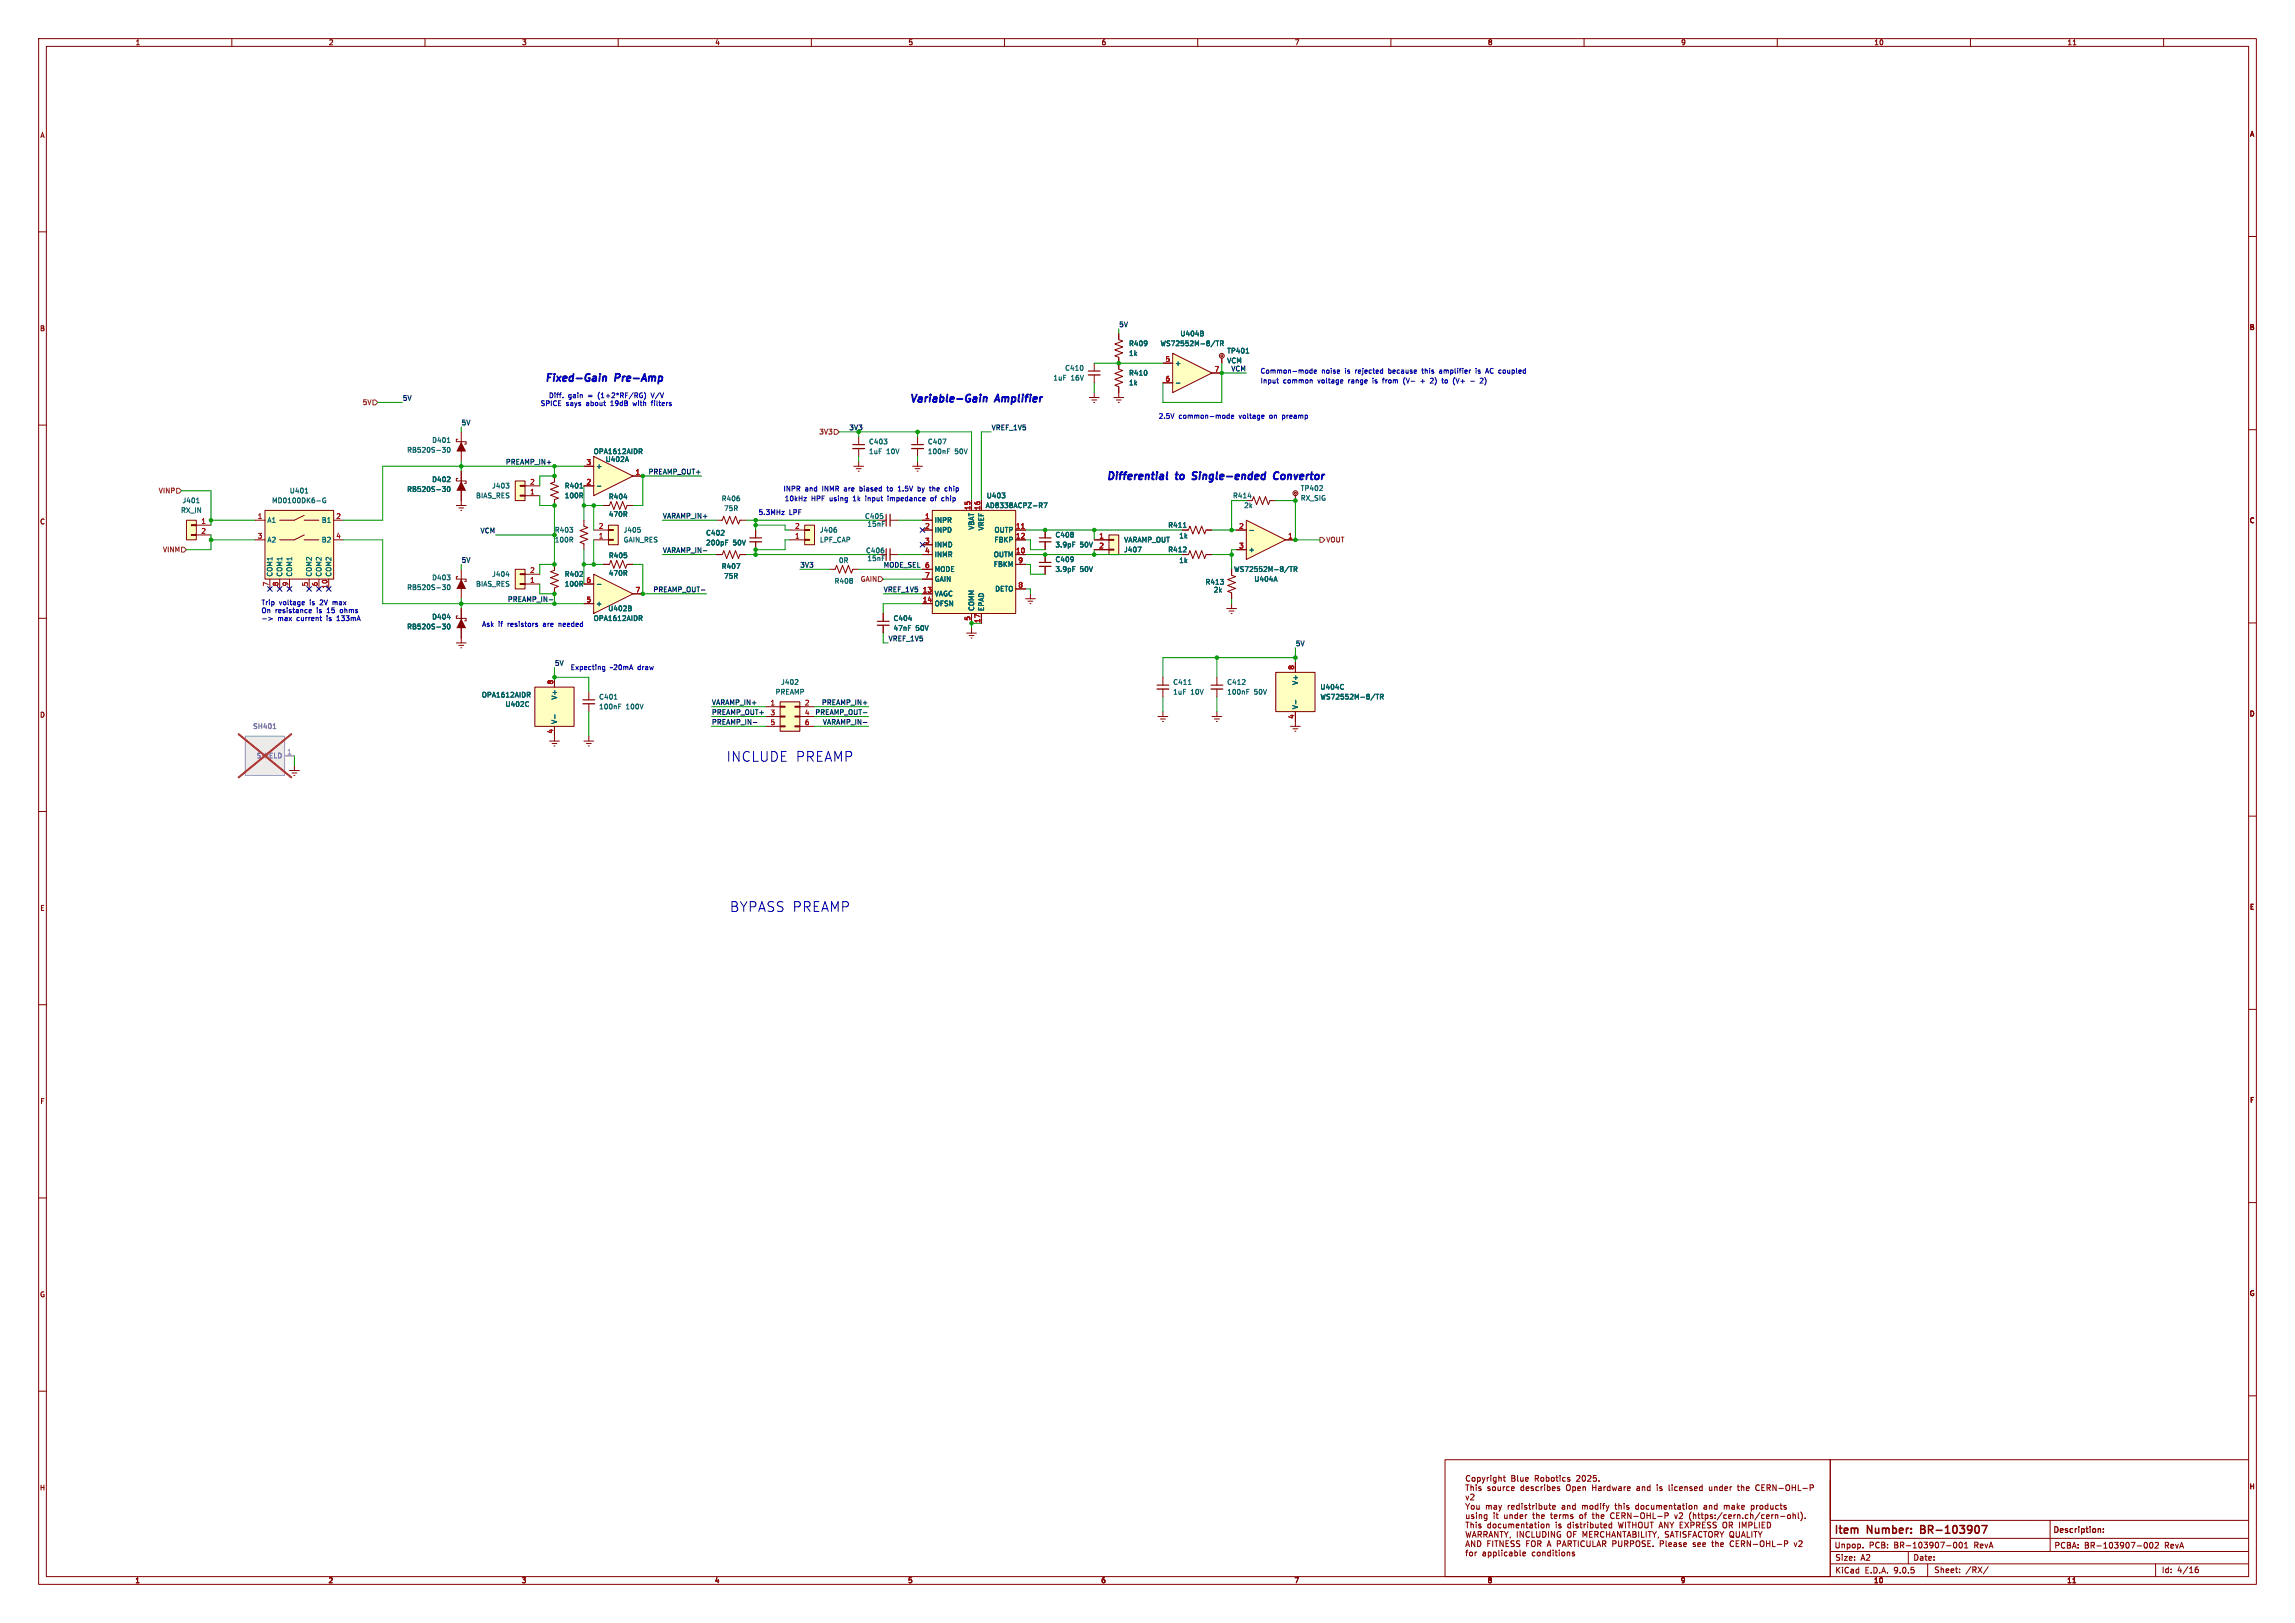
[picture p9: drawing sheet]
<svg xmlns="http://www.w3.org/2000/svg" width="594mm" height="420mm" viewBox="0 0 594 420" stroke-linecap="round" stroke-linejoin="round" font-family="sans-serif">
<defs><g id="words">
<g font-size="3.5" fill="#0000c2">
<text x="187.9" y="197.5">INCLUDE PREAMP</text>
<text x="188.7" y="236.4">BYPASS PREAMP</text>
</g>
<g font-size="2.8" fill="#840000">
<text x="474.6" y="397.5">Item</text>
<text x="483.4" y="397.5">Number:</text>
<text x="498" y="397.5">BR-103907</text>
</g>
<g font-size="2.7" fill="#0000c2">
<text x="140.7" y="99.5">Fixed-Gain</text>
<text x="159.3" y="99.5">Pre-Amp</text>
<text x="235.1" y="104.8">Variable-Gain</text>
<text x="257.7" y="104.8">Amplifier</text>
<text x="286.1" y="124.9">Differential</text>
<text x="304.4" y="124.9">to</text>
<text x="309.7" y="124.9">Single-ended</text>
<text x="331.8" y="124.9">Convertor</text>
</g>
<g font-size="2.1" fill="#840000">
<text x="379.1" y="393.3">Copyright</text>
<text x="391" y="393.3">Blue</text>
<text x="397.2" y="393.3">Robotics</text>
<text x="421.6" y="393.3">source</text>
<text x="430.3" y="393.3">describes</text>
<text x="442.3" y="393.3">Open</text>
<text x="449.1" y="393.3">Hardware</text>
<text x="460.8" y="393.3">and</text>
<text x="466.2" y="393.3">is</text>
<text x="474.7" y="400.9">Unpop.</text>
<text x="483.7" y="400.9">PCB:</text>
<text x="490.3" y="400.9">BR-103907-001</text>
<text x="511.1" y="400.9">RevA</text>
<text x="531.3" y="397.1">Description:</text>
<text x="531.6" y="400.9">PCBA:</text>
<text x="539.4" y="400.9">BR-103907-002</text>
<text x="560.3" y="400.9">RevA</text>
<text x="474.9" y="404.1">Size:</text>
<text x="474.9" y="407.4">KiCad</text>
<text x="481.6" y="404.1">A2</text>
<text x="482.6" y="407.4">E.D.A.</text>
<text x="490.2" y="407.4">9.0.5</text>
<text x="495.1" y="404.1">Date:</text>
<text x="500.5" y="407.3">Sheet:</text>
<text x="508.7" y="407.3">/RX/</text>
<text x="559.4" y="407.3">Id:</text>
<text x="563.5" y="407.3">4/16</text>
</g>
<g font-size="1.8" fill="#840000">
<text x="35" y="11.9">1</text>
<text x="85" y="11.9">2</text>
<text x="135" y="11.9">3</text>
<text x="185" y="11.9">4</text>
<text x="235" y="11.9">5</text>
<text x="285" y="11.9">6</text>
<text x="335" y="11.9">7</text>
<text x="385" y="11.9">8</text>
<text x="435" y="11.9">9</text>
<text x="485" y="11.9">10</text>
<text x="535" y="11.9">11</text>
<text x="10.3" y="35.9">A</text>
<text x="582.3" y="35.6">A</text>
<text x="10.3" y="85.9">B</text>
<text x="582.2" y="85.6">B</text>
<text x="10.3" y="135.9">C</text>
<text x="582.2" y="135.6">C</text>
<text x="10.3" y="185.9">D</text>
<text x="582.2" y="185.6">D</text>
<text x="10.3" y="235.9">E</text>
<text x="582.2" y="235.6">E</text>
<text x="10.3" y="285.9">F</text>
<text x="582.3" y="285.6">F</text>
<text x="10.3" y="335.9">G</text>
<text x="582.2" y="335.6">G</text>
<text x="10.2" y="385.9">H</text>
<text x="582.1" y="385.6">H</text>
<text x="34.9" y="409.9">1</text>
<text x="84.9" y="409.9">2</text>
<text x="134.9" y="409.9">3</text>
<text x="184.9" y="409.9">4</text>
<text x="234.9" y="409.9">5</text>
<text x="284.9" y="409.9">6</text>
<text x="334.9" y="409.9">7</text>
<text x="384.9" y="409.9">8</text>
<text x="434.9" y="409.9">9</text>
<text x="484.9" y="409.9">10</text>
<text x="534.9" y="409.9">11</text>
</g>
<g font-size="1.8" fill="#0f0f0f">
<text x="289.6" y="84.7">5V</text>
<text x="318.6" y="96.2">VCM</text>
<text x="104.1" y="103.8">5V</text>
<text x="119.4" y="110.1">5V</text>
<text x="219.7" y="111.4">3V3</text>
<text x="256.5" y="111.4">VREF_1V5</text>
<text x="130.8" y="120.3">PREAMP_IN+</text>
<text x="167.7" y="122.8">PREAMP_OUT+</text>
<text x="171.4" y="134.3">VARAMP_IN+</text>
<text x="124.3" y="138.1">VCM</text>
<text x="171.4" y="143.2">VARAMP_IN-</text>
<text x="119.4" y="145.7">5V</text>
<text x="207" y="147">3V3</text>
<text x="228.6" y="147">MODE_SEL 6</text>
<text x="131.3" y="155.9">PREAMP_IN-</text>
<text x="169" y="153.3">PREAMP_OUT-</text>
<text x="228.6" y="153.3">VREF_1V5</text>
<text x="229.9" y="166">VREF_1V5</text>
<text x="335.3" y="167.3">5V</text>
<text x="143.5" y="172.4">5V</text>
<text x="184.1" y="185.1">PREAMP_OUT+</text>
<text x="184.1" y="182.5">VARAMP_IN+</text>
<text x="210.9" y="185.1">PREAMP_OUT-</text>
<text x="212.6" y="182.5">PREAMP_IN+</text>
<text x="184.1" y="187.6">PREAMP_IN-</text>
<text x="212.9" y="187.6">VARAMP_IN-</text>
</g>
<g font-size="1.8" fill="#006464">
<text x="292.1" y="89.8">R409</text>
<text x="300.3" y="89.8">WS72552M-8/TR</text>
<text x="305.4" y="87.2">U404B</text>
<text x="292.1" y="92.3">1k</text>
<text x="304" y="94.8">+</text>
<text x="317.5" y="91.7">TP401</text>
<text x="317.5" y="94.2">VCM</text>
<text x="272.5" y="98.7">1uF</text>
<text x="275.6" y="96.1">C410</text>
<text x="277.2" y="98.7">16V</text>
<text x="292.1" y="97.4">R410</text>
<text x="292.1" y="99.9">1k</text>
<text x="105.3" y="117.3">RB520S-30</text>
<text x="111.7" y="114.8">D401</text>
<text x="153.5" y="117.7">OPA1612AIDR</text>
<text x="156.6" y="119.7">U402A</text>
<text x="224.8" y="115.2">C403</text>
<text x="224.8" y="117.7">1uF</text>
<text x="229.4" y="117.7">10V</text>
<text x="240" y="115.2">C407</text>
<text x="240" y="117.7">100nF</text>
<text x="247.1" y="117.7">50V</text>
<text x="111.7" y="124.9">D402</text>
<text x="154.2" y="121.5">+</text>
<text x="47.1" y="130.4">J401</text>
<text x="70.3" y="130.4">MD0100DK6-G</text>
<text x="74.9" y="127.9">U401</text>
<text x="105.3" y="127.5">RB520S-30</text>
<text x="123.1" y="129.1">BIAS_RES</text>
<text x="127.3" y="126.6">J403</text>
<text x="146.1" y="126.6">R401</text>
<text x="146.1" y="129.1">100R</text>
<text x="157.5" y="129.4">R404</text>
<text x="186.7" y="129.9">R406</text>
<text x="255" y="131.7">AD8338ACPZ-R7</text>
<text x="255.3" y="129.1">U403</text>
<text x="319" y="129.1">R414</text>
<text x="321.9" y="131.7">2k</text>
<text x="336.6" y="127.2">TP402</text>
<text x="336.6" y="129.8">RX_SIG</text>
<text x="46.7" y="132.9">RX_IN</text>
<text x="69.1" y="135.5">A1</text>
<text x="83.2" y="135.5">B1</text>
<text x="157.5" y="134">470R</text>
<text x="187.3" y="132.4">75R</text>
<text x="223.8" y="134.5">C405</text>
<text x="224.4" y="136.5">15nF</text>
<text x="241.8" y="135.5">INPR</text>
<text x="252.3" y="137.2" transform="rotate(-90 252.3 137.2)">VBAT</text>
<text x="254.9" y="137.4" transform="rotate(-90 254.9 137.4)">VREF</text>
<text x="302.2" y="136.8">R411</text>
<text x="69.1" y="140.6">A2</text>
<text x="83.2" y="140.6">B2</text>
<text x="143.5" y="138">R403</text>
<text x="143.5" y="140.6">100R</text>
<text x="161.3" y="138">J405</text>
<text x="161.3" y="140.6">GAIN_RES</text>
<text x="182.6" y="138.8">C402</text>
<text x="182.6" y="141.3">200pF</text>
<text x="189.7" y="141.3">50V</text>
<text x="212.1" y="138">J406</text>
<text x="212.1" y="140.6">LPF_CAP</text>
<text x="224" y="143.4">C406</text>
<text x="241.8" y="138">INPD</text>
<text x="241.8" y="141.8">INMD</text>
<text x="257.3" y="138">OUTP</text>
<text x="257.3" y="140.6">FBKP</text>
<text x="273.1" y="139.3">C408</text>
<text x="273.1" y="141.8">3.9pF</text>
<text x="279.5" y="141.8">50V</text>
<text x="290.8" y="143.1">J407</text>
<text x="290.8" y="140.6">VARAMP_OUT</text>
<text x="302.2" y="143.1">R412</text>
<text x="305.1" y="139.5">1k</text>
<text x="323.1" y="143.1">+</text>
<text x="70.7" y="149.4" transform="rotate(-90 70.7 149.4)">COM1</text>
<text x="73.3" y="149.4" transform="rotate(-90 73.3 149.4)">COM1</text>
<text x="75.8" y="149.4" transform="rotate(-90 75.8 149.4)">COM1</text>
<text x="80.9" y="149.4" transform="rotate(-90 80.9 149.4)">COM2</text>
<text x="83.4" y="149.4" transform="rotate(-90 83.4 149.4)">COM2</text>
<text x="86" y="149.4" transform="rotate(-90 86 149.4)">COM2</text>
<text x="127.3" y="149.5">J404</text>
<text x="146.1" y="149.5">R402</text>
<text x="157.5" y="144.6">R405</text>
<text x="157.5" y="149.2">470R</text>
<text x="186.7" y="147.4">R407</text>
<text x="187.3" y="150">75R</text>
<text x="217" y="145.9">0R</text>
<text x="224.4" y="145.4">15nF</text>
<text x="241.8" y="144.4">INMR</text>
<text x="241.8" y="148.2">MODE</text>
<text x="257.1" y="144.4">OUTM</text>
<text x="257.1" y="146.9">FBKM</text>
<text x="273.1" y="145.6">C409</text>
<text x="273.1" y="148.2">3.9pF</text>
<text x="279.5" y="148.2">50V</text>
<text x="305.1" y="145.9">1k</text>
<text x="319.3" y="148.2">WS72552M-8/TR</text>
<text x="105.3" y="152.9">RB520S-30</text>
<text x="111.7" y="150.3">D403</text>
<text x="123.1" y="152">BIAS_RES</text>
<text x="146.1" y="152">100R</text>
<text x="215.9" y="151.2">R408</text>
<text x="241.8" y="150.7">GAIN</text>
<text x="241.8" y="154.5">VAGC</text>
<text x="257.5" y="153.3">DETO</text>
<text x="311.9" y="151.5">R413</text>
<text x="314" y="153.5">2k</text>
<text x="324.5" y="150.7">U404A</text>
<text x="111.7" y="160.5">D404</text>
<text x="153.5" y="160.9">OPA1612AIDR</text>
<text x="154.2" y="157.1">+</text>
<text x="157.3" y="158.3">U402B</text>
<text x="231.1" y="160.9">C404</text>
<text x="241.8" y="157.1">OFSN</text>
<text x="252.3" y="158.2" transform="rotate(-90 252.3 158.2)">COMM</text>
<text x="254.9" y="158.2" transform="rotate(-90 254.9 158.2)">EPAD</text>
<text x="105.3" y="163">RB520S-30</text>
<text x="231.1" y="163.4">47nF</text>
<text x="237" y="163.4">50V</text>
<text x="200.6" y="179.9">PREAMP</text>
<text x="202.1" y="177.4">J402</text>
<text x="303.5" y="177.4">C411</text>
<text x="303.5" y="179.9">1uF</text>
<text x="308.2" y="179.9">10V</text>
<text x="317.5" y="177.4">C412</text>
<text x="317.5" y="179.9">100nF</text>
<text x="324.5" y="179.9">50V</text>
<text x="336.1" y="177.4" transform="rotate(-90 336.1 177.4)">V+</text>
<text x="341.6" y="178.7">U404C</text>
<text x="124.6" y="180.7">OPA1612AIDR</text>
<text x="130.7" y="183.1">U402C</text>
<text x="144.4" y="181.2" transform="rotate(-90 144.4 181.2)">V+</text>
<text x="154.9" y="181.2">C401</text>
<text x="154.9" y="183.7">100nF</text>
<text x="162" y="183.7">100V</text>
<text x="336.1" y="183.6" transform="rotate(-90 336.1 183.6)">V-</text>
<text x="341.6" y="181.2">WS72552M-8/TR</text>
<text x="144.4" y="187.5" transform="rotate(-90 144.4 187.5)">V-</text>
</g>
<g font-size="1.8" fill="#a90000">
<text x="301.6" y="93.7">5</text>
<text x="301.6" y="98.8">6</text>
<text x="314.3" y="96.3">7</text>
<text x="137.1" y="125.5">2</text>
<text x="151.7" y="120.4">3</text>
<text x="151.7" y="125.5">2</text>
<text x="164.4" y="122.9">1</text>
<text x="137.1" y="128">1</text>
<text x="52" y="135.6">1</text>
<text x="66.6" y="134.4">1</text>
<text x="86.9" y="134.4">2</text>
<text x="154.9" y="136.9">2</text>
<text x="205.7" y="136.9">2</text>
<text x="239.3" y="134.4">1</text>
<text x="239.3" y="136.9">2</text>
<text x="251.2" y="132.1" transform="rotate(-90 251.2 132.1)">15</text>
<text x="253.7" y="132.1" transform="rotate(-90 253.7 132.1)">16</text>
<text x="262.8" y="136.9">11</text>
<text x="320.6" y="136.9">2</text>
<text x="52" y="138.2">2</text>
<text x="66.6" y="139.4">3</text>
<text x="86.9" y="139.4">4</text>
<text x="154.9" y="139.4">1</text>
<text x="205.7" y="139.4">1</text>
<text x="239.3" y="140.7">3</text>
<text x="239.3" y="143.3">4</text>
<text x="262.8" y="139.4">12</text>
<text x="262.8" y="143.3">10</text>
<text x="284.4" y="139.4">1</text>
<text x="284.4" y="142">2</text>
<text x="320.6" y="142">3</text>
<text x="333.3" y="139.4">1</text>
<text x="137.1" y="148.3">2</text>
<text x="239.3" y="149.6">7</text>
<text x="239.3" y="147.1">6</text>
<text x="263.5" y="145.8">9</text>
<text x="69.6" y="151.8" transform="rotate(-90 69.6 151.8)">7</text>
<text x="72.1" y="151.8" transform="rotate(-90 72.1 151.8)">8</text>
<text x="74.7" y="151.8" transform="rotate(-90 74.7 151.8)">9</text>
<text x="79.8" y="151.8" transform="rotate(-90 79.8 151.8)">5</text>
<text x="82.3" y="151.8" transform="rotate(-90 82.3 151.8)">6</text>
<text x="84.8" y="152.4" transform="rotate(-90 84.8 152.4)">10</text>
<text x="137.1" y="150.9">1</text>
<text x="151.7" y="156">5</text>
<text x="151.7" y="150.9">6</text>
<text x="164.4" y="153.4">7</text>
<text x="238.7" y="153.4">13</text>
<text x="238.7" y="156">14</text>
<text x="263.5" y="152.1">8</text>
<text x="251.2" y="160.7" transform="rotate(-90 251.2 160.7)">5</text>
<text x="253.7" y="161.3" transform="rotate(-90 253.7 161.3)">17</text>
<text x="335" y="173.4" transform="rotate(-90 335 173.4)">8</text>
<text x="143.3" y="177.2" transform="rotate(-90 143.3 177.2)">8</text>
<text x="199.3" y="182.6">1</text>
<text x="199.3" y="185.2">3</text>
<text x="208.2" y="182.6">2</text>
<text x="208.2" y="185.2">4</text>
<text x="143.3" y="189.9" transform="rotate(-90 143.3 189.9)">4</text>
<text x="199.3" y="187.7">5</text>
<text x="208.2" y="187.7">6</text>
<text x="335" y="186.1" transform="rotate(-90 335 186.1)">4</text>
</g>
<g font-size="1.8" fill="#0000c2">
<text x="326.1" y="96.9">Common-mode</text>
<text x="326.2" y="99.4">Input</text>
<text x="332.1" y="99.4">common</text>
<text x="341.2" y="99.4">voltage</text>
<text x="342.1" y="96.9">noise</text>
<text x="348.3" y="96.9">is</text>
<text x="349.3" y="99.4">range</text>
<text x="351.1" y="96.9">rejected</text>
<text x="355.8" y="99.4">is</text>
<text x="358.6" y="99.4">from</text>
<text x="359.8" y="96.9">because</text>
<text x="364.1" y="99.4">(V-</text>
<text x="368.8" y="96.9">this</text>
<text x="368.8" y="99.4">+</text>
<text x="371.5" y="99.4">2)</text>
<text x="373.4" y="96.9">amplifier</text>
<text x="374.7" y="99.4">to</text>
<text x="377.8" y="99.4">(V+</text>
<text x="383.1" y="96.9">is</text>
<text x="385.9" y="96.9">AC coupled</text>
<text x="139.8" y="105.3">SPICE</text>
<text x="142" y="103.2">Diff.</text>
<text x="146.5" y="105.3">says</text>
<text x="147.1" y="103.2">gain</text>
<text x="151.8" y="105.3">about</text>
<text x="152.3" y="103.2">=</text>
<text x="155" y="103.2">(1+2*RF/RG)</text>
<text x="158.3" y="105.3">19dB</text>
<text x="164.3" y="105.3">with</text>
<text x="169.1" y="103.2">V/V</text>
<text x="169.3" y="105.3">filters</text>
<text x="299.8" y="108.6">2.5V</text>
<text x="305.1" y="108.6">common-mode</text>
<text x="320.8" y="108.6">voltage</text>
<text x="328.9" y="108.6">on</text>
<text x="332.4" y="108.6">preamp</text>
<text x="202.7" y="127.4">INPR</text>
<text x="203" y="129.9">10kHz</text>
<text x="208.3" y="127.4">and</text>
<text x="210" y="129.9">HPF</text>
<text x="212.9" y="127.4">INMR</text>
<text x="214.8" y="129.9">using</text>
<text x="218.8" y="127.4">are</text>
<text x="221.1" y="129.9">1k</text>
<text x="223" y="127.4">biased</text>
<text x="224.5" y="129.9">input</text>
<text x="230.3" y="127.4">to</text>
<text x="230.4" y="129.9">impedance</text>
<text x="233.4" y="127.4">1.5V</text>
<text x="238.6" y="127.4">by</text>
<text x="241.8" y="129.9">of</text>
<text x="241.9" y="127.4">the</text>
<text x="244.8" y="129.9">chip</text>
<text x="246.1" y="127.4">chip</text>
<text x="196.2" y="133.5">5.3MHz</text>
<text x="204.2" y="133.5">LPF</text>
<text x="67.6" y="156.8">Trip</text>
<text x="67.6" y="158.9">On</text>
<text x="71.2" y="158.9">resistance</text>
<text x="71.9" y="160.9">max</text>
<text x="72.2" y="156.8">voltage</text>
<text x="76.9" y="160.9">current</text>
<text x="80.3" y="156.8">is</text>
<text x="82.1" y="158.9">is</text>
<text x="83.1" y="156.8">2V</text>
<text x="84.9" y="160.9">is</text>
<text x="84.9" y="158.9">15</text>
<text x="86.6" y="156.8">max</text>
<text x="87.7" y="160.9">133mA</text>
<text x="88.5" y="158.9">ohms</text>
<text x="124.7" y="162.4">Ask</text>
<text x="129" y="162.4">if</text>
<text x="131.5" y="162.4">resistors</text>
<text x="140.9" y="162.4">are</text>
<text x="145.1" y="162.4">needed</text>
<text x="147.6" y="173.6">Expecting</text>
<text x="157.9" y="173.6">~20mA</text>
<text x="165.2" y="173.6">draw</text>
</g>
<g font-size="1.8" fill="#725600">
<text x="93.5" y="105.2">5V</text>
<text x="211.7" y="112.8">3V3</text>
<text x="40.7" y="128">VINP</text>
<text x="41.8" y="143.3">VINM</text>
<text x="343.1" y="140.7">VOUT</text>
<text x="222.6" y="150.7">GAIN</text>
</g>
<g font-size="1.8" fill="#939391">
<text x="65.4" y="188.8">SH401</text>
<text x="66.4" y="196.4">SHIELD</text>
</g>
<text font-size="1.8" fill="#a5a4a2" x="74.2" y="195.3">1</text>
</g></defs>
<g fill="none" stroke="#840000" stroke-width=".26">
<path d="M10 10h574v400h-574zM12 12h570v396h-570zM60 10v2M110 10v2M160 10v2M210 10v2M260 10v2M310 10v2M360 10v2M410 10v2M460 10v2M510 10v2"/>
<path d="M536.6 11.6h.7M560 10v2M10 60h2M581.9 61.2h2M10 110h2M222.2 113v2.1M222.2 116.1v2M581.9 111.2h2M10 160h2M581.9 161.2h2M10 210h2M581.9 211.2h2"/>
<path d="M10 260h2M581.9 261.2h2M10 310h2M581.9 311.2h2M10 360h2M374 377.7h99.7v30.3h-99.7zM473.7 377.7h108.2M473.7 377.7v30.3M581.9 361.2h2M379.4 384.2h.8M379.4 389.1l.5 .7M379.4 387.1l.4 1 .3-1"/>
<path d="M379.4 396.3l.4 1.5 .3-1.1 .3 1.1 .3-1.5M379.5 399.8h.7M379.8 384.2v1.5M379.8 393.9v1.5M379.9 389.8v.8M380.4 389.1l-.5 .7M380.4 382a.67 .67 0 0 0-.9 .6 .67 .67 0 0 0 .9 .6M380.6 386.8l.6-.2 .3 .5-.9 1h.9M380.7 384.2v1.5M380.7 393.9v1.5M380.7 384.9l.6-.1 .1 .9M380.9 389.7l.2-.1 .4 .1-.1 .8-.5-.1z"/>
<path d="M380.9 394.4l-.2 .1M381.1 397.8l.5-1.5 .5 1.5M381.1 382.4l.4-.1 .3 .3v.4l-.3 .3-.5-.3zM381.1 394.4l.3 .2v.8M381.2 397.4h.7M381.7 398.7v1.5l-.8-1.5v1.5M382.1 384.2v.2M382.1 384.7v1M382.1 394.4v1M382.2 389.6l.1 .9 .6-.1M382.4 382.4l.5-.1 .2 .3-.1 .6h-.6M382.4 382.3v1.5"/>
<path d="M382.4 398.7a.76 .76 0 0 1 .9 .8 .76 .76 0 0 1-.9 .7zM382.6 397.1l.7-.1 .1-.6-.8-.1v1.5M382.9 389.6v1M382.9 397.1l.5 .7M382.9 394.4l-.2 .2 .1 .2 .5 .2 .1 .2-.3 .2-.4-.1M383.1 394.4l.2 .1M383.3 384.8l-.4-.1-.2 .2 .1 .3 .5 .1v.4h-.6M383.6 382.3l.4 1M384 383.3l-.4 .5M384.1 397.1l.7-.1 .1-.6-.8-.1v1.5M384.4 382.3l-.4 1M384.4 397.1l.5 .7"/>
<path d="M384.7 389.7l.4-.1 .3 .2M384.7 389.6v1M384.9 382.3v1M385.1 399.4h.5M385.4 382.3l-.5 .3M385.4 389.8l.2-.2h.3l.1 1M385.4 389.8v.8M385.4 397.8l.5-1.5 .5 1.5M385.4 394.4l-.3 .3v.4l.3 .3 .4-.1M385.5 397.4h.7M385.6 384.8l-.3-.1-.2 .2v.3l.5 .1v.4h-.5M385.6 394.4l.2 .1"/>
<path d="M385.8 398.7h-.7v1.5M385.8 393.9v1.5M385.9 381.8v.2M385.9 382.3v1M386.4 398.7v1.5M386.4 384.9l.2-.2 .4 .2-.1 .8-.5-.1zM386.7 389.6h.6l.1 1M386.7 394.4l-.3 .3v.4l.3 .3 .5-.3v-.4l-.3-.3M386.9 398.7h.8M387.2 382.4l-.4-.1-.3 .3 .1 .6h.6M387.2 382.3v1.2l-.3 .3-.3-.1M387.3 398.7v1.5"/>
<path d="M387.4 389.9l-.8 .3 .3 .4 .5-.1M387.7 396.3v1.5l-.8-1.5v1.5M387.7 384.7l.1 1 .6-.1M387.9 389.6l.4 1M387.9 382.5l.6-.1 .1 .9M387.9 381.8v1.5M388.1 394.4l-.3 .3v.4l.3 .3 .4-.1M388.2 396.3h.9M388.3 390.6l-.4 .5M388.4 394.4l.1 .1M388.4 384.7v1M388.6 389.6l-.3 1"/>
<path d="M388.6 396.3v1.5M389.1 382.3h.5M389.1 384.7v1M389.1 398.7v1.5l-.9-1.5v1.5M389.1 394.4l.1 .9 .6-.1M389.3 381.8v1.3l.3 .2M389.4 396.3l.5 .8M389.4 392l.1 .9 .6-.1M389.5 384.7l-.4 .3M389.8 394.4v1M389.8 399.4h.5M389.9 397.1v.7"/>
<path d="M390.1 392v1M390.4 389.6v1M390.4 396.3l-.5 .8M390.5 394.5l.4-.1 .2 .2M390.5 394.4v1M390.5 398.7h-.7v1.5h.7M390.6 384.8l-.4-.1-.3 .3 .2 .7h.5M390.8 389.6l-.4 .2M390.9 397.7l-.1 .3M391.1 394.6l.3-.2 .3 .1 .1 .9M391.1 394.6v.8M391.2 385.2l.7-.1v-.3l-.5-.1-.2 .2 .1 .8h.6"/>
<path d="M391.2 390.1l.7-.2v-.3h-.5l-.2 .2 .1 .7h.6M391.3 381.8h.5l.3 .3-.3 .4 .3 .2v.3l-.2 .3h-.6zM391.3 382.5h.5M391.9 398.8l-.8 .1v.4l.7 .3 .1 .3-.3 .3-.5-.1M392.4 394.9l.7-.2v-.2l-.5-.1-.2 .2 .1 .7h.6M392.7 396.3v1.5M392.8 381.8v1.3l.2 .2M393.2 389.6h-.4l-.3 .2 .1 .7h.6M393.2 389.1v1.5M393.4 398.8l-.8 .1v.4l.6 .3 .2 .3-.3 .3-.6-.1M393.6 382.3v.9h.6M393.8 394.5h.6v.9"/>
<path d="M393.8 394.4v1M393.9 389.1v.1M393.9 389.6v1M394.2 382.3v1M394.3 396.3v1.5l-.9-1.5v1.5M394.4 384.8l-.5-.1-.3 .3 .2 .7h.6M394.4 384.2v1.5M394.9 382.8l.7-.1-.1-.3-.4-.1-.2 .2v.7h.6M394.9 394.4h.6M395 385.2l.7-.1-.1-.3-.4-.1-.2 .2 .1 .8h.5M395.1 393.9v1.3l.4 .2M395.1 389.6h-.3l-.2 .2v.2l.5 .1v.4h-.5"/>
<path d="M395.1 399.4h.5M395.6 389.6h.6M395.9 389.1v1.2l.3 .3M395.9 396.4a.67 .67 0 0 0-1 .7 .67 .67 0 0 0 1 .6M395.9 398.7h-.8v1.5M396 394.5h.6v.9M396.4 398.9l.3-.2a.5 .5 0 0 1 .7 .5v.5a.5 .5 0 0 1-.5 .5 .5 .5 0 0 1-.5-.5zM396.5 396.3v1.5h.7M396.6 392h.6M396.6 394.7l-.7 .3 .2 .4 .5-.1M396.7 389.6v1M396.9 384.8l-.4-.1-.2 .2 .1 .3 .5 .1v.4h-.6"/>
<path d="M397.1 394.4h.6M397.1 389.6l-.4 .2M397.4 393.9v1.3l.3 .2M397.4 382.6l.7-.1v-.5l-.7-.2v1.5M397.6 389.1v.1M397.6 389.6v1M397.7 382.6l.5 .7M397.7 396.3v1.2l.3 .3 .6-.3v-1.2M398 399.5l.7-.1 .1-.5-.8-.2v1.5M398.1 394h.1M398.2 393.9v.1M398.2 394.4v1"/>
<path d="M398.2 384.8l-.4-.1-.3 .3 .1 .7h.6M398.3 394h-.1M398.4 389.6h.4l.3 .2-.2 .7h-.5M398.4 389.1v1.5M398.4 399.5l.5 .7M398.9 384.7v1M398.9 394.5l.2-.1 .5 .1-.1 .8-.6-.1zM398.9 382.4l.4-.1 .3 .3v.4l-.3 .3-.5-.3zM399.3 384.7l-.4 .3M399.3 396.3a.76 .76 0 0 1 .9 .8 .76 .76 0 0 1-.9 .7zM399.7 389.6l.1 .9 .6-.1M399.8 384.2v.2"/>
<path d="M399.8 384.7v1M400.2 382.4l.4-.1 .3 .3-.1 .6h-.6M400.2 381.8v1.5M400.3 394.5h.6v.9M400.3 394.4v1M400.4 389.6v1M400.5 384.8l.4-.1 .3 .3-.1 .7h-.6M400.5 384.2v1.5M400.6 399.8h.7M400.8 396.3v1.5M400.9 389.6h.5M401.1 389.1v1.2l.3 .3"/>
<path d="M401.6 382.4l.4-.1 .3 .3v.4l-.3 .3-.5-.3zM401.8 385.2l.7-.1-.1-.3-.4-.1-.2 .2 .1 .8h.5M401.9 390.1l.7-.2-.1-.3h-.4l-.2 .2v.7h.6M402.4 396.3v1.5l-.9-1.5v1.5M402.7 382.3h.6M402.7 394h.1M402.8 393.9v.1M402.8 394.4v1M402.9 394h-.1M402.9 381.8v1.3l.4 .2M403.1 399.5l.7-.1 .1-.5-.8-.2v1.5M403.6 384.8l-.3-.1-.2 .2v.3l.5 .1v.4h-.5"/>
<path d="M403.8 381.8v.2M403.8 382.3v1M403.9 396.4a.68 .68 0 0 0-.9 .7 .68 .68 0 0 0 .9 .6v-.5h-.3M404 394.5l-.4-.1-.2 .2 .1 .2 .5 .2v.3h-.6M404.4 389.6h.5l.1 1M404.5 399.8h.7M405 389.9l-.7 .3 .2 .4 .5-.1M405.1 382.4l-.4-.1-.3 .3 .2 .6h.5M405.6 384.3l.2-.1a.5 .5 0 0 1 .6 .5v.5a.5 .5 0 0 1-.5 .5 .5 .5 0 0 1-.5-.5zM405.7 389.7l.6-.1 .1 1M405.7 389.6v1M405.7 396.5l.3-.2a.5 .5 0 0 1 .6 .5v.5a.5 .5 0 0 1-.5 .5 .5 .5 0 0 1-.5-.5z"/>
<path d="M405.9 399.5l.7-.1v-.5l-.7-.2v1.5M406.2 399.5l.5 .7M406.3 382.4l-.4-.1-.2 .2 .1 .2 .5 .2v.3h-.6M406.5 393.9v1.5M406.5 394.5l-.4-.1-.3 .3 .1 .6h.6M407.1 392h-.4l-.2 .2 .1 .2 .5 .1v.4h-.6M407.1 384.8l.4-.1 .3 .3-.2 .7h-.5M407.1 384.7v1.5M407.1 398.7h.9M407.2 393.9v.1M407.2 394.4v1M407.3 397h.5"/>
<path d="M407.6 398.7v1.5M407.7 389.6h-.4l-.3 .2 .1 .7h.6M407.7 389.1v1.5M408 396.3h-.7v1.5M408.1 382l.5-.2 .3 .4-.9 1.1h.9M408.4 385.2l.7-.1-.1-.3-.4-.1-.2 .2v.8h.6M408.4 394.5l-.3-.1-.2 .2v.2l.5 .2v.3h-.5M408.5 398.7v1.5M408.9 394.4h.6M408.9 392.1l.2-.1 .5 .1-.1 .8-.6-.1zM409.1 393.9v1.3l.4 .2M409.6 389.7l.4-.1 .2 .2"/>
<path d="M409.6 389.6v1M409.6 382l.3-.2a.8 .8 0 0 1 .5 .8 .8 .8 0 0 1-.5 .7l-.4-.6zM409.7 384.9l.6-.1 .1 .9M409.7 384.7v1M409.7 397.8v-1.5l.5 1.1 .5-1.1v1.5M410 394.4v1M410.1 392h.5M410.1 398.9a.67 .67 0 0 0-1 .6 .67 .67 0 0 0 1 .6M410.2 389.8l.2-.2h.4l.1 1M410.2 389.8v.8M410.4 394.4l-.4 .3M410.6 391.5l-.3 .2v1.3"/>
<path d="M410.7 398.7v1.2l.3 .3 .6-.3v-1.2M410.9 393.9v.1M410.9 394.4v1M410.9 382l.6-.2 .3 .4-.9 1.1h.9M411.4 397h.5M411.6 389.7l.2-.1 .4 .1-.1 .8-.5-.1zM411.6 394.5l.5-.1 .3 .3-.2 .6h-.6M411.6 393.9v1.5M412.1 392h.5M412.1 396.3h-.7v1.5h.7M412.2 384.2v1.5M412.2 384.9h.9"/>
<path d="M412.3 391.5v1.3l.3 .2M412.3 398.7v1.5h.7M412.8 397.1l.7-.1 .1-.6-.8-.1v1.5M413 394.4l.1 .9 .5-.1M413.1 384.2v1.5M413.1 392.1l.6-.1 .1 1M413.1 391.5v1.5M413.1 381.8h-.7v.7h.7v.7l-.2 .1-.5-.1M413.1 397.1l.5 .7M413.4 399.8h.7M413.6 389.6h-.5l-.2 .2 .1 .7h.6M413.6 389.1v1.5"/>
<path d="M413.6 394.4v1M413.8 384.8h.6v.9M413.9 383.2v.1M414.1 394.4h.6M414.3 389.1v.1M414.3 389.6v1M414.4 393.9v1.3l.3 .2M414.4 392.5l.7-.2v-.3h-.5l-.2 .2 .1 .7h.6M414.4 385.1l-.7 .3 .2 .3h.5M414.8 389.6h.6M414.8 399.5l.7-.1 .1-.5-.8-.2v1.5M415.1 394.9l.8-.2-.1-.2-.4-.1-.3 .2 .1 .7h.6"/>
<path d="M415.1 384.7v1M415.1 396.4a.67 .67 0 0 0-.9 .7 .67 .67 0 0 0 .9 .6M415.1 399.5l.5 .7M415.4 389.1l-.4 .2v1.3M415.6 384.7l-.5 .3M415.7 389.6l.4 1M415.8 397h.8M415.8 396.3v1.5M416.1 390.6l-.4 .5M416.4 389.6l-.3 1M416.6 396.3v1.5M416.7 384.8l-.4-.1-.3 .3 .1 .7h.6"/>
<path d="M416.7 384.2v1.5M417.1 394.5l-.4-.1-.3 .3 .2 .6h.5M417.1 393.9v1.5M417.1 397.8l.5-1.5 .5 1.5M417.3 384.7l.3 1 .3-.7 .2 .7 .3-1M417.3 397.4h.7M417.4 399.5l.7-.1 .1-.5-.8-.2v1.5M417.8 391.6a.67 .67 0 0 0-1 .6 .67 .67 0 0 0 1 .6M417.9 389.6h.6M418.1 389.1v1.2l.4 .3M418.4 392.2h.5M418.9 393.9l.3 1.5 .3-1.1 .3 1.1 .3-1.5"/>
<path d="M418.9 398.7v1.2l.3 .3 .6-.3v-1.2M419 389.7l.6-.1v1M419 389.1v1.5M419 384.8h.6v.9M419.1 391.5h-.7v1.5h.7M419.5 396.3v1.5l-.9-1.5v1.5M419.6 385.1l-.7 .3 .2 .3h.5M419.8 392.3l.7-.1 .1-.6-.8-.1v1.5M420 396.3h.9M420.1 392.3l.5 .7M420.4 389.1v.1M420.4 389.6v1"/>
<path d="M420.4 384.7v1M420.4 396.3v1.5M420.5 399.5l.7-.1 .1-.5-.8-.2v1.5M420.7 393.9v1.5M420.8 384.7l-.4 .3M420.9 399.5l.5 .7M421.1 397.8l.5-1.5 .5 1.5M421.2 385.2l.7-.1v-.3l-.5-.1-.2 .2 .1 .8h.6M421.3 397.4h.7M421.6 389.6h-.4l-.2 .2 .1 .2 .5 .1v.4h-.6M421.6 393.9v1.5M422 399.5l.7-.1 .1-.5-.8-.2v1.5"/>
<path d="M422.6 393.9v1.5M422.6 394.6h.8M422.6 396.3h.5l.3 .3-.3 .4 .3 .2 .1 .3-.3 .3h-.6zM422.6 397h.5M423.4 393.9v1.5M423.5 398.9l.3-.2a.5 .5 0 0 1 .6 .5v.5a.5 .5 0 0 1-.5 .5 .5 .5 0 0 1-.5-.5zM423.7 384.8h.6l.1 .9M424.1 389.6h-.5l-.2 .2 .1 .7h.6M424.1 389.1v1.5M424.1 396.3v1.5M424.3 394l-.2 .9a.5 .5 0 0 0 .5 .5 .5 .5 0 0 0 .5-.5l-.2-.9M424.4 385.1l-.8 .3 .3 .3h.5"/>
<path d="M424.8 389.7l.2-.1 .4 .1v.8l-.6-.1zM424.9 396.3v1.5h.7M425.1 384.9l.5-.1 .1 .9M425.1 384.7v1M425.7 393.9v1.2l.3 .3 .6-.3v-1.2M425.9 398.8l-.8 .1v.4l.6 .3 .2 .3-.3 .3-.6-.1M426.1 396.3v1.5M426.5 399.4h.5M426.6 396.3h.8M426.8 389.6h-.4l-.3 .2 .1 .7h.6M427 396.3v1.5M427.1 384.8l-.5-.1-.2 .3 .1 .7h.6"/>
<path d="M427.1 384.2v1.5M427.2 398.7h-.7v1.5h.7M427.4 389.6l.1 .9 .6-.1M427.5 393.9v1.5M427.7 396.3l.5 .8M427.9 393h.7M428.1 389.6v1M428.2 397.1v.7M428.7 396.3l-.5 .8M428.8 389.7l.4-.1 .2 .2M428.8 389.6v1M428.9 384.2v.2"/>
<path d="M428.9 384.7v1M429.1 392.4h1.1M429.3 397.7l-.2 .3M429.4 395.4l.5-1.5 .5 1.5M429.4 389.8l.2-.2h.4l.1 1M429.4 389.8v.8M429.5 395h.7M429.7 399.5l.7-.1 .1-.5-.8-.2v1.5M430.1 384.8l-.3-.1-.2 .2v.3l.5 .1v.4h-.5M430.7 390.1l.7-.2v-.3h-.5l-.2 .2 .1 .7h.6M431.2 398.7v1.3l.2 .2M431.7 393.9v1.5l-.8-1.5v1.5"/>
<path d="M431.9 396.4h-.8v.5l.6 .3 .2 .3-.3 .3-.6-.1M431.9 399.7l.7-.1v-.3l-.5-.1-.2 .2 .1 .7h.6M432 384.2v1.3l.2 .2M432.1 389.7l.5-.1 .1 1M432.1 389.6v1M432.2 393.9l.5 .8M432.3 397.8l.5-1.5 .5 1.5M432.4 397.4h.7M432.7 394.7v.7M432.8 384.2v.2M432.8 384.7v1M433.2 389.6h.6"/>
<path d="M433.2 393.9l-.5 .8M433.3 399.3h.6v.9M433.4 389.1v1.2l.4 .3M433.6 396.3h.8M433.9 399.6l-.7 .3 .2 .3 .5-.1M434 396.3v1.5M434.1 384.8l-.4-.1-.3 .3 .2 .7h.5M434.3 389.6h.6v1M434.7 385.2l.7-.1v-.3l-.5-.1-.2 .2 .1 .8h.6M434.9 393.9v1.5h.7M434.9 394.6h.5M434.9 389.9l-.7 .3 .2 .4 .5-.1"/>
<path d="M434.9 396.3v1.5M435.1 399.3l-.3-.1-.2 .2v.2l.5 .2v.3h-.5M435.4 389.6h.6M435.6 389.1v1.2l.4 .3M435.8 399.7l.7-.1-.1-.3-.4-.1-.2 .2 .1 .7h.5M436.1 393.9l1 1.5M436.1 384.9l.5-.1 .1 .9M436.1 384.7v1M436.4 396.4h-.8v.5l.7 .3 .1 .3-.3 .3-.5-.1M436.5 389.1v.1M436.5 389.6v1M437.1 393.9l-1 1.5"/>
<path d="M437.1 397h.5M437.2 389.7l.2-.1 .5 .1-.1 .8-.6-.1zM437.6 393.9v1.5M437.8 396.3h-.7v1.5M437.9 384.8l-.3-.1-.2 .2v.3l.5 .1v.4h-.5M438.1 397.8l.5-1.5 .5 1.5M438.3 397.4h.7M438.4 394l.1 .2-.1 .4-.8 .1M438.6 389.6v1M438.6 389.7l.5-.1 .1 1M438.6 385.2l.7-.1-.1-.3-.4-.1-.2 .2v.8h.6M438.8 399.3l-.4-.1-.2 .2 .1 .2 .5 .2v.3h-.6"/>
<path d="M439.1 393.9v1.5M439.4 392h.6M439.4 399.7l.7-.1v-.3l-.5-.1-.2 .2 .1 .7h.6M439.5 394.7l.5 .7M439.9 394l.1 .2-.1 .4-.8 .1M439.9 393h.1M440.3 392h.6M440.5 391.5v1.3l.4 .2M440.5 396.4a.67 .67 0 0 0-.9 .7 .67 .67 0 0 0 .9 .6M440.6 384.8l-.5-.1-.2 .3 .1 .7h.6M440.6 384.2v1.5M440.6 394.6h.5"/>
<path d="M440.7 399.7l.7-.1v-.3l-.5-.1-.2 .2 .1 .7h.6M440.9 396.3h.9M441.1 389.6h.5l.1 1M441.4 392.9l.4 .1M441.4 392v1.5M441.4 393.9h-.8v1.5h.8M441.4 396.3v1.5M441.7 389.9l-.7 .3 .2 .4 .5-.1M441.8 392h-.4M441.9 394.3l.9 .7-.3 .4-.6-.1M442.3 396.5l.3-.2a.5 .5 0 0 1 .6 .5v.5a.5 .5 0 0 1-.5 .5 .5 .5 0 0 1-.5-.5zM442.4 389.7l.6-.1 .1 1"/>
<path d="M442.4 389.6v1M442.4 384.7l.1 1 .6-.1M443 399.2h.6M443.1 384.7v1M443.2 398.7v1.3l.4 .2M443.4 394.3l.8 .7-.3 .4-.5-.1M443.8 384.9l.6-.1v.9M443.8 384.7v1M443.9 397.1l.7-.1v-.6l-.7-.1v1.5M444.1 399.4l.5-.1 .1 .9M444.1 398.7v1.5M444.2 397.1l.5 .7"/>
<path d="M444.4 389.1v1.5M444.4 389.6h-.4l-.3 .2 .2 .7h.5M445.1 396.3l.5 .8M445.4 399.7l.7-.1-.1-.3-.4-.1-.2 .2v.7h.6M445.6 397.1v.7M445.8 384.8l-.4-.1-.3 .3 .1 .7h.6M445.8 384.2v1.5M445.9 394.4v.5a.5 .5 0 0 0 .5 .5 .5 .5 0 0 0 .5-.5v-.5M446.1 396.3l-.5 .8M446.3 389.7l.4-.1 .2 .2M446.3 389.6v1M446.4 385.2l.7-.1v-.3l-.5-.1-.2 .2 .1 .8h.6"/>
<path d="M446.9 389.8l.2-.2h.4l.1 1M446.9 389.8v.8M447.6 394.7l.7-.1 .1-.6-.8-.1v1.5M447.8 384.7v1M447.8 396.5l.3-.2a.5 .5 0 0 1 .6 .5v.5a.5 .5 0 0 1-.5 .5 .5 .5 0 0 1-.5-.5zM447.9 392l.2 .3-.7 .2M447.9 394.7l.5 .7M448 397.4l.8 .5M448.1 392.9l-.2 .1M448.2 384.7l-.4 .3M448.3 389.6h.6v1M448.7 398.9a.67 .67 0 0 0-.9 .6 .67 .67 0 0 0 .9 .6"/>
<path d="M448.9 389.9l-.7 .3 .2 .4 .5-.1M449.4 399.4h.5M449.4 396.3v1.2l.2 .3 .6-.3v-1.2M449.6 389.1v1.5M449.6 384.7h.6M449.8 390l.4 .6M449.9 384.2v1.3l.3 .2M450.1 398.7h-.7v1.5h.7M450.2 389.6l-.6 .5M450.2 393.9v1.5M450.7 384.9l.6-.1 .1 .9M450.7 384.2v1.5"/>
<path d="M450.7 399.5l.7-.1 .1-.5-.8-.2v1.5M450.7 397.8l.5-1.5 .5 1.5M450.8 390.1l.7-.2-.1-.3h-.4l-.2 .2 .1 .7h.5M450.9 397.4h.7M450.9 395.4v-1.5l.5 1.1 .5-1.1v1.5M451.1 399.5l.5 .7M452 385.2l.7-.1-.1-.3-.4-.1-.2 .2 .1 .8h.5M452.2 396.3v1.5h.7M452.6 393.9v1.5M453.1 398.7v1.5l-.9-1.5v1.5M453.3 389.6h.4l.3 .2-.1 .7h-.6M453.3 389.6v1.5"/>
<path d="M453.4 394l.1 .2-.1 .4-.8 .1M453.4 396.3v1.5M453.8 399.6h1.1M453.9 396.3h.9M454.1 393.9v1.5h.8M454.4 396.3v1.5M454.6 389.6v1M455.1 389.6l-.5 .2M455.1 396.3l.5 .8M455.4 384.4a.67 .67 0 0 0-1 .6 .67 .67 0 0 0 1 .6M455.4 393.9v1.5M455.6 389.7l.2-.1 .4 .1-.1 .8-.5-.1z"/>
<path d="M455.6 397.1v.7M455.6 398.9l.3-.2a.5 .5 0 0 1 .7 .5v.5a.5 .5 0 0 1-.5 .5 .5 .5 0 0 1-.5-.5zM456 384.9h.5M456.1 393.9v1.5h.7M456.1 394.6h.5M456.1 396.3l-.5 .8M456.7 384.2h-.7v1.5h.7M457.2 399.4h.9M457.2 398.7v1.5M457.4 385l.7-.1v-.5l-.7-.2v1.5M457.4 393.9v1.5a.79 .79 0 0 0 .9-.5 .79 .79 0 0 0-.3-.9M457.6 389.6h-.5l-.2 .2 .1 .7h.6"/>
<path d="M457.6 389.1v1.5M457.7 385l.5 .7M458.1 398.7v1.5M458.3 389.6l.1 .9 .5-.1M458.8 398.7v1.5h.7M458.9 389.6v1M459 392h-.3M459.5 392.1l.6-.1v1M459.5 392v1M459.7 384.2v1.5l-.8-1.5v1.5M460 399.6h1.1M460.3 389.6h-.4l-.3 .2 .1 .7h.6"/>
<path d="M460.4 385.2h1.2M460.7 389.6h.6M460.9 389.1v1.2l.4 .3M461.9 399.5l.7-.1v-.5l-.7-.2v1.5M462.3 389.6h-.4l-.2 .2 .1 .2 .5 .1v.4h-.6M462.4 384.3l.2-.1a.5 .5 0 0 1 .6 .5v.5a.5 .5 0 0 1-.5 .5 .5 .5 0 0 1-.5-.5zM463.9 384.9h.8M463.9 384.2v1.5M464.4 399.2l.3 1 .4-1M464.7 384.2v1.5M465.4 391.5v1.3l.2 .2M465.4 384.2v1.5h.7"/>
<path d="M465.6 398.9l.5-.2 .3 .4-.9 1.1h.9M466.6 385.2h1.2M468.5 385l.7-.1 .1-.5-.8-.2v1.5M473.7 393.4h108.2M473.9 398.1h108M505.8 399.2l.2-.1a.8 .8 0 0 1 .5 .7 .8 .8 0 0 1-.5 .8l-.4-.6zM507.2 399.2l.2-.1a.8 .8 0 0 1 .5 .7 .8 .8 0 0 1-.5 .8l-.4-.6zM508.5 399.5l.4-.4v1.5M530.6 393.4v4.6M530.6 398.1v3.4M555.1 399.3l.2-.2a.8 .8 0 0 1 .5 .8 .8 .8 0 0 1-.5 .7l-.4-.6zM556.5 399.3l.2-.2a.8 .8 0 0 1 .5 .8 .8 .8 0 0 1-.5 .7l-.3-.6z"/>
<path d="M557.8 399.3l.6-.2 .3 .4-1 1.1h1M379.4 400.2l.5-1.5 .5 1.5M379.4 401.6h.5M379.9 401.1l-.3 .2v1.3M380.5 401.7l.4-.1 .2 .3v.4l-.2 .3-.5-.3zM381.8 401.6v1M382.2 401.6l-.4 .3M383.9 401.7h.5l.1 .9M384.5 402l-.7 .3 .2 .3h.5M385.2 401.7l.4-.1 .3 .3-.1 .7h-.6M385.2 401.6v1.5M386.6 401.7l.4-.1 .3 .3-.2 .7h-.5"/>
<path d="M386.6 401.6v1.5M387.9 401.1v1.3l.2 .2M388.7 401.1v.2M388.7 401.6v1M390.1 401.7l-.5-.1-.2 .3 .1 .7h.6M390.7 401.7h.6l.1 .9M391.4 402l-.8 .3 .3 .3h.5M392.1 401.7l.4-.1 .3 .3-.2 .7h-.5M392.1 401.1v1.5M393.4 401.1v1.3l.2 .2M394.1 402.1l.8-.1-.1-.3-.4-.1-.3 .2 .1 .8h.6M397.3 401.7l-.4-.1-.3 .3 .1 .7h.6"/>
<path d="M398 401.7l.4-.1 .2 .3v.4l-.2 .3-.5-.3zM399.3 401.8l.6-.1v.9M399.3 401.6v1M400.4 400.2l.5-1.5 .5 1.5M401.3 401.7l-.4-.1-.3 .3 .1 .7h.6M401.3 401.1v1.5M402 401.1v.2M402 401.6v1M402.5 401.6h.6M402.7 401.1v1.3l.4 .2M403.6 401.1v.2M403.6 401.6v1"/>
<path d="M404.4 401.7l.3-.1 .3 .3v.4l-.3 .3-.5-.3zM404.4 400.2l.5-1.5 .5 1.5M405.6 401.8l.6-.1 .1 .9M405.6 401.6v1M407.5 401.7l-.4-.1-.2 .2 .1 .3 .5 .1v.4h-.6M413.3 400.2l.5-1.5 .5 1.5M427.9 400.1v.1M473.9 404.7h108M473.9 401.5h108M482.2 400.4v.2M493.9 401.5v3.2M498.9 404.7v3.3"/>
<path d="M507.2 406.8v.2M507.2 406v.2M508.5 400.6h.8M514.6 405.4l-1.3 1.9M536.5 409.6h.7M557.9 404.7v3.3M568.2 406.3l.2-.3 .6 .3v.4l-.3 .3-.5-.3M568.9 405.5h-.5l-.2 .6"/>
</g>
<path d="M497.1 395.7h.7M497.8 394.8h-.7v2h.8M512.9 394.8h1.4l-.9 2" fill="none" stroke="#840000" stroke-width=".4"/>
<path d="M220.7 115.1h3.1M544.4 396.4v.2M544.4 395.6v.2" fill="none" stroke="#840000" stroke-width=".3"/>
<path d="M220.7 116.1h3.1" fill="none" stroke="#840000" stroke-width=".33"/>
<path d="M241.3 132.1h21.6v26.7h-21.6z" fill="#ffffc2"/>
<g fill="none" stroke="#840000" stroke-width=".26">
<path d="M238.8 134.6h2.5M238.8 137.2h2.5M241.3 132.1h21.6v26.7h-21.6zM251.5 129.5v2.6M254 129.5v2.6M262.9 137.2h2.5M262.9 139.7h2.5M238.8 141h2.5M238.8 143.5h2.5M238.8 147.3h2.5M238.8 149.9h2.5M238.8 153.7h2.5"/>
<path d="M238.8 156.2h2.5M251.5 158.8v2.5M254 158.8v2.5M262.9 143.5h2.5M262.9 146.1h2.5M262.9 152.4h2.5"/>
</g>
<path d="M264.4 136.7h.7" fill="none" stroke="#a90000" stroke-width=".26"/>
<path d="M259.3 127.6h.8l-.4 .5M260 128.2v.5M269.3 130.8l.4 .6M269.5 130.1l.2 .3-.2 .4M270.2 130.1h.8l-.5 1.3" fill="none" stroke="#006464" stroke-width=".26"/>
<path d="M63.5 190.5h10.2v10.2h-10.2z" fill="#ebeae8"/>
<path d="M63.5 190.5h10.2v10.2h-10.2zM73.7 195.6h2.5" fill="none" stroke="#9c9b98" stroke-width=".26"/>
<path d="M70.7 188.5h.7" fill="none" stroke="#939391" stroke-width=".26"/>
<path d="M61.7 190l13.7 11.2M75.4 190l-13.7 11.2" fill="none" stroke="#e12e31" stroke-width=".46"/>
<path d="M313.4 177.3h3.1" fill="none" stroke="#840000" stroke-width=".3"/>
<path d="M313.4 178.3h3.1" fill="none" stroke="#840000" stroke-width=".33"/>
<path d="M315 175.3v2M315 178.3v2M74.9 199.4h2.6M76.2 198.1v1.3M75.6 200h1.2M76.1 200.7h.2" fill="none" stroke="#840000" stroke-width=".26"/>
<path d="M322.7 179h.4M322.7 178.4h.6" fill="none" stroke="#006464" stroke-width=".26"/>
<path d="M68.6 132.1h17.8v17.8h-17.8z" fill="#ffffc2"/>
<g fill="none" stroke="#840000" stroke-width=".26">
<path d="M66 134.6h2.6M66 139.7h2.6M68.6 132.1h17.8v17.8h-17.8zM78.7 133.4l-2.5 1.2h-3.8M78.7 134.6h3.8M78.7 138.4l-2.5 1.3h-3.8M78.7 139.7h3.8M86.4 134.6h2.5M86.4 139.7h2.5M69.8 149.9v2.5M72.4 149.9v2.5M74.9 149.9v2.5"/>
<path d="M80 149.9v2.5M82.5 149.9v2.5M85.1 149.9v2.5M317.5 157.5h2.5M318.1 158.1h1.3M318.6 158.8h.3M318.8 156.2v1.3"/>
</g>
<path d="M79 127.6h.7M82 129.6h1M84.2 128.9a.58 .58 0 0 0-.7 .6 .58 .58 0 0 0 .8 .5v-.4h-.2" fill="none" stroke="#006464" stroke-width=".26"/>
<path d="M201.9 181.6h5.1v7.6h-5.1z" fill="#ffffc2"/>
<g fill="none" stroke="#840000" stroke-width=".26">
<path d="M152.4 179.1v2M250.2 163.8h2.5M250.8 164.5h1.3M251.3 165.1h.3M251.5 162.6v1.2M152.4 182.1v2.1M198.1 182.9h3.8M198.1 185.4h3.8M198.1 188h3.8M201.9 181.6h5.1v7.6h-5.1zM201.9 182.8h1.3v.2h-1.3zM201.9 185.3h1.3v.2h-1.3z"/>
<path d="M201.9 187.8h1.3v.3h-1.3zM205.7 182.8h1.3v.2h-1.3zM205.7 185.3h1.3v.2h-1.3zM205.7 187.8h1.3v.3h-1.3zM207 182.9h3.8M207 185.4h3.8M207 188h3.8"/>
</g>
<path d="M206.4 175.9l.1 .5-.8 .7h.8M159 180.9h.7M160.1 182.8h.5M160.1 182.2h.6" fill="none" stroke="#006464" stroke-width=".26"/>
<path d="M150.9 181.1h3" fill="none" stroke="#840000" stroke-width=".3"/>
<path d="M150.9 182.1h3" fill="none" stroke="#840000" stroke-width=".33"/>
<path d="M153.7 148.6l10.1 5.1-10.1 5.1z" fill="#ffffc2"/>
<g fill="none" stroke="#840000" stroke-width=".26">
<path d="M270.5 137.2v2M118.5 149.2h-.4v.7h2.5v.6h-.3M119.4 149.9v2.5M143.5 146.1v1.5l-1 .4 2 .7-2 .8 2 .7-2 .8 2 .8-1 .3v1.6M151.1 156.2h2.6M151.1 151.1h2.6M153.7 148.6l10.1 5.1-10.1 5.1zM163.8 153.7h2.6M228.6 158.8v2M270.5 140.2v2M270.5 143.5v2M270.5 146.6v2"/>
<path d="M228.6 161.8v2M142.2 191.8h2.6M142.9 192.4h1.2M143.4 193h.2M143.5 190.5v1.3M151.1 191.8h2.6M151.8 192.4h1.2M152.3 193h.2M152.4 190.5v1.3"/>
</g>
<path d="M154.6 151.2h.9M163.1 157.4l.3 .2-.2 .5M163.2 156.8v.5M165.7 160l.5 .6M165.9 159.3l.3 .3-.3 .4M277.6 146.6h.6M277.6 140.3h.6M235.2 160.2h.8" fill="none" stroke="#006464" stroke-width=".26"/>
<path d="M269 139.2h3M269 145.5h3M227.1 160.8h3" fill="none" stroke="#840000" stroke-width=".3"/>
<path d="M269 146.6h3M269 140.2h3M227.1 161.8h3" fill="none" stroke="#840000" stroke-width=".33"/>
<path d="M119.4 149.9l1.2 2.5h-2.5z" fill="#840000"/>
<path d="M118.5 159.4h-.4v.6h2.5v.7h-.3M119.4 147.3v2.6M119.4 152.4v2.5M119.4 160v2.6" fill="none" stroke="#840000" stroke-width=".26"/>
<path d="M114.5 151.3h.8l-.4 .5 .3 .1 .1 .5-.3 .2h-.3M115.9 151.4l.2-.1a.62 .62 0 0 1 .4 .7 .62 .62 0 0 1-.6 .5l-.1-.4z" fill="none" stroke="#006464" stroke-width=".26"/>
<path d="M119.4 160l1.2 2.6h-2.5z" fill="#840000"/>
<path d="M119.4 157.5v2.5M119.4 162.6v2.5" fill="none" stroke="#840000" stroke-width=".26"/>
<path d="M115.8 159.8h.7M114.5 161.5h.8l-.4 .5 .3 .1 .1 .4-.3 .3h-.3M115.9 161.5h.2a.62 .62 0 0 1 .4 .6 .62 .62 0 0 1-.6 .6l-.1-.4z" fill="none" stroke="#006464" stroke-width=".26"/>
<path d="M133.3 147.3h2.6v5.1h-2.6z" fill="#ffffc2"/>
<path d="M118.5 113.7h-.4v.6h2.5v.6h-.3M119.4 114.3v2.5M227.3 134.6h2.1M230.4 134.6h2M133.3 147.3h2.6v5.1h-2.6zM134.6 151h1.3v.3h-1.3zM134.6 148.5h1.3v.2h-1.3zM135.9 151.1h3.8M135.9 148.6h3.8M227.3 143.5h2.1M230.4 143.5h2" fill="none" stroke="#840000" stroke-width=".26"/>
<path d="M131 148.7h.8" fill="none" stroke="#006464" stroke-width=".26"/>
<path d="M229.4 133.1v3M229.4 142v3" fill="none" stroke="#840000" stroke-width=".3"/>
<path d="M230.4 133.1v3M230.4 142v3" fill="none" stroke="#840000" stroke-width=".33"/>
<path d="M119.4 114.3l1.2 2.5h-2.5z" fill="#840000"/>
<path d="M119.4 111.8v2.5M119.4 116.8v2.6M237.5 113v2.1M237.5 116.1v2M143.5 123.2v1.5l-1 .4 2 .8-2 .7 2 .8-2 .7 2 .8-1 .4v1.5M214.6 147.3h1.6l.3-1 .8 2 .8-2 .7 2 .8-2 .7 2 .4-1h1.5M265.4 154.9h2.6M266.1 155.6h1.2M266.6 156.2h.2M266.7 153.7v1.2M318.8 148.6v.2l1 .4-2 .8 2 .7-2 .8 2 .8-2 .7 1 .4v1.5" fill="none" stroke="#840000" stroke-width=".26"/>
<path d="M114.5 115.8h.8l-.4 .5 .3 .1 .1 .4-.3 .2h-.3M115.8 114.5h.7M115.9 115.8h.2a.62 .62 0 0 1 .4 .6 .62 .62 0 0 1-.6 .6l-.1-.4zM244 113.6h.9l-.6 1.3M245.2 116.8h.4M245.2 116.2h.6M150.1 126.3h.7" fill="none" stroke="#006464" stroke-width=".26"/>
<path d="M236 115.1h3" fill="none" stroke="#840000" stroke-width=".3"/>
<path d="M236 116.1h3" fill="none" stroke="#840000" stroke-width=".33"/>
<path d="M208.3 135.9h2.5v5.1h-2.5z" fill="#ffffc2"/>
<path d="M204.5 139.7h3.8M204.5 137.2h3.8M208.3 135.9h2.5v5.1h-2.5zM208.3 139.6h1.2v.2h-1.2zM208.3 137h1.2v.3h-1.2z" fill="none" stroke="#840000" stroke-width=".26"/>
<path d="M216.4 137v.7" fill="none" stroke="#006464" stroke-width=".26"/>
<path d="M322.6 134.6l10.1 5.1-10.1 5.1z" fill="#ffffc2"/>
<g fill="none" stroke="#840000" stroke-width=".26">
<path d="M222.2 119.4v1.3M237.5 119.4v1.3M151.1 134.6v1.5l1 .4-2 .8 2 .7-2 .8 2 .8-2 .7 1 .4v1.5M221 120.7h2.5M221.6 121.3h1.3M222.1 121.9h.3M236.2 120.7h2.6M236.9 121.3h1.2M237.4 121.9h.2M320 137.2h2.6M322.6 134.6l10.1 5.1-10.1 5.1zM332.7 139.7h2.6"/>
<path d="M320 142.2h2.6M118.1 166.4h2.5M118.7 167h1.3M119.3 167.6h.2M119.4 165.1v1.3"/>
</g>
<path d="M323.5 137.3h1M330.1 149.2l.5 1.2M333.6 146.6l-1.1 1.6M333.8 146.6h.7M334.2 146.6v1.3M334.9 147.3l.7-.1v-.4l-.7-.2v1.3M335.2 147.3l.5 .6" fill="none" stroke="#006464" stroke-width=".26"/>
<path d="M133.3 124.5h2.6v5h-2.6z" fill="#ffffc2"/>
<path d="M118.1 130.8h2.5M118.7 131.4h1.3M119.3 132.1h.2M119.4 129.5v1.3M133.3 124.5h2.6v5h-2.6zM134.6 128.1h1.3v.3h-1.3zM134.6 125.6h1.3v.3h-1.3zM135.9 128.3h3.8M135.9 125.7h3.8M156.2 130.8h1.5l.4-1 .8 2 .7-2 .8 2 .8-2 .7 2 .4-1h1.5" fill="none" stroke="#840000" stroke-width=".26"/>
<path d="M130.9 125h.8l-.4 .5M131.6 125.6v.6M161.5 128.7h.8" fill="none" stroke="#006464" stroke-width=".26"/>
<path d="M153.7 118.1l10.1 5.1-10.1 5.1z" fill="#ffffc2"/>
<g fill="none" stroke="#840000" stroke-width=".26">
<path d="M153.7 118.1l10.1 5.1-10.1 5.1zM151.1 120.7h2.6M151.1 125.7h2.6M163.8 123.2h2.6M322.6 129.5h1.5l.4-1 .7 2.1 .8-2.1 .8 2.1 .7-2.1 .8 2.1 .4-1.1h1.5M335.3 128.3v1.2"/>
<circle cx="335.3" cy="127.6" r=".25"/>
<circle cx="335.3" cy="127.6" r=".63"/>
</g>
<path d="M162.2 118.2l.5 1.3M165.7 116.8l.5 .6M165.9 116.1l.3 .3-.3 .4M154.6 125.8h.9M323 128.4h.8" fill="none" stroke="#006464" stroke-width=".26"/>
<path d="M287 138.4h2.6v5.1h-2.6z" fill="#ffffc2"/>
<g fill="none" stroke="#840000" stroke-width=".26">
<path d="M316.2 92.7v1.3M185.4 134.6h1.5l.4-1 .8 2 .7-2 .8 2 .8-2 .7 2 .4-1h1.5M195.6 137.2v2M283.2 139.7h3.8M287 138.4h2.6v5.1h-2.6zM287 139.6h1.3v.2h-1.3zM185.4 143.5h1.5l.4-1 .8 2 .7-2 .8 2 .8-2 .7 2 .4-1h1.5M195.6 140.2v2M283.2 142.2h3.8M287 142.1h1.3v.3h-1.3zM299.7 185.4h2.6M300.4 186.1h1.2"/>
<path d="M300.9 186.7h.2M301 184.2v1.2"/>
<circle cx="316.2" cy="92.1" r=".25"/>
<circle cx="316.2" cy="92.1" r=".63"/>
</g>
<path d="M322.5 91.4h.7M187.8 139.8h.6M187.8 140.4h.4M190.7 145.9h.8l-.5 1.2M294.5 141.5h.9l-.6 1.3" fill="none" stroke="#006464" stroke-width=".26"/>
<path d="M194.1 139.2h3" fill="none" stroke="#840000" stroke-width=".3"/>
<path d="M194.1 140.2h3" fill="none" stroke="#840000" stroke-width=".33"/>
<path d="M303.5 91.4l10.2 5.1-10.2 5.1z" fill="#ffffc2"/>
<path d="M301 94h2.5M301 99.1h2.5M303.5 91.4l10.2 5.1-10.2 5.1zM313.7 96.5h2.5M301 175.3v2M301 178.3v2M313.7 185.4h2.5M314.3 186.1h1.3M314.8 186.7h.3M315 184.2v1.2" fill="none" stroke="#840000" stroke-width=".26"/>
<path d="M304.4 99.2h1M311.2 86.3l.3 .2-.3 .4M311.3 85.7v.5M314.5 88.1l-1.1 1.7M314.7 88.2h.8M315.1 88.2v1.3M315.9 88.9l.6-.1 .1-.5-.7-.1v1.3M316.2 88.9l.4 .6M307.6 177.1h.7" fill="none" stroke="#006464" stroke-width=".26"/>
<path d="M299.5 177.3h3" fill="none" stroke="#840000" stroke-width=".3"/>
<path d="M299.5 178.3h3" fill="none" stroke="#840000" stroke-width=".33"/>
<path d="M157.5 135.9h2.5v5.1h-2.5z" fill="#ffffc2"/>
<path d="M289.6 86.4v1.5l1 .4-2.1 .7 2.1 .8-2.1 .8 2.1 .7-2.1 .8 1.1 .4v3l1 .4-2.1 .7 2.1 .8-2.1 .8 2.1 .7-2.1 .8 1.1 .4v2.8M288.3 102.9h2.5M288.9 103.5h1.3M289.4 104.1h.3M153.7 139.7h3.8M153.7 137.2h3.8M157.5 135.9h2.5v5.1h-2.5zM157.5 139.6h1.2v.2h-1.2zM157.5 137h1.2v.3h-1.2z" fill="none" stroke="#840000" stroke-width=".26"/>
<path d="M165.1 136.5h.6M165.6 137v.7" fill="none" stroke="#006464" stroke-width=".26"/>
<path d="M138.4 177.8h10.2v10.2h-10.2z" fill="#ffffc2"/>
<path d="M138.4 177.8h10.2v10.2h-10.2zM143.5 175.3v2.5M143.5 188v2.5" fill="none" stroke="#840000" stroke-width=".26"/>
<path d="M136.8 179.8l.4 .6M137 179.1l.2 .3-.2 .4M136.7 181.6l.1 .1M136.8 182.7l-.1 .1M143.6 185v1" fill="none" stroke="#006464" stroke-width=".26"/>
<path d="M330.2 174h10.2v10.2h-10.2z" fill="#ffffc2"/>
<path d="M118.5 123.8h-.4v.7h2.5v.6h-.3M119.4 124.5v2.5M156.2 146.1h1.5l.4-1.1 .8 2.1 .7-2.1 .8 2.1 .8-2.1 .7 2.1 .4-1h1.5M330.2 174h10.2v10.2h-10.2zM335.3 171.5v2.5M334 188h2.5M334.6 188.6h1.3M335.2 189.2h.2M335.3 184.2v3.8" fill="none" stroke="#840000" stroke-width=".26"/>
<path d="M347.7 177.2h.1M347.7 178.3h.1M355.9 179.6l-1.1 1.6M356.1 179.6h.8M356.5 179.6v1.3M335.4 181.2v1M357.3 180.3h.6v-.5l-.6-.2v1.3M357.6 180.3l.4 .6" fill="none" stroke="#006464" stroke-width=".26"/>
<path d="M119.4 124.5l1.2 2.5h-2.5z" fill="#840000"/>
<path d="M283.2 94v2M283.2 97v2.1M281.9 102.9h2.6M282.6 103.5h1.2M283.1 104.1h.2M283.2 101.6v1.3M119.4 121.9v2.6M119.4 127v2.5M306.1 137.2h1.5l.4-1.1 .7 2.1 .8-2.1 .8 2.1 .7-2.1 .8 2.1 .4-1h1.5M306.1 143.5h1.5l.4-1 .7 2 .8-2 .8 2 .7-2 .8 2 .4-1h1.5" fill="none" stroke="#840000" stroke-width=".26"/>
<path d="M114.5 125.9h.8l-.4 .5 .3 .1 .1 .5-.3 .2h-.3M115.9 126l.2-.1a.62 .62 0 0 1 .4 .7 .62 .62 0 0 1-.6 .5l-.1-.4zM306.3 136.5h.7" fill="none" stroke="#006464" stroke-width=".26"/>
<path d="M281.7 96h3" fill="none" stroke="#840000" stroke-width=".3"/>
<path d="M281.7 97h3" fill="none" stroke="#840000" stroke-width=".33"/>
<path d="M48.3 134.6h2.5v5.1h-2.5z" fill="#ffffc2"/>
<g fill="none" stroke="#840000" stroke-width=".26">
<path d="M289.6 86.4v1.2M289.6 92.7v2.6M301 94h2.5M301 99.1h2.5M313.7 96.5h2.5M316.2 92.7v1.3M289.6 100.3v1.3M48.3 134.6h2.5v5.1h-2.5zM49.5 135.8h1.3v.2h-1.3zM49.5 138.3h1.3v.3h-1.3zM50.8 135.9h3.8M50.8 138.4h3.8"/>
<path d="M119.4 121.9v2.6M119.4 127v2.5M143.5 123.2v1.3M143.5 129.5v1.3M151.1 120.7h2.6M151.1 125.7h2.6M156.2 130.8h1.3M162.6 130.8h1.2M163.8 123.2h2.6M195.6 137.2v2M238.8 134.6h2.5M238.8 137.2h2.5"/>
<path d="M251.5 129.5v2.6M254 129.5v2.6M262.9 137.2h2.5M262.9 139.7h2.5M270.5 137.2v2M283.2 139.7h3.8M306.1 137.2h1.2M312.4 137.2h1.3M320 137.2h2.6M332.7 139.7h2.6M119.4 157.5v2.5M143.5 146.1v1.2"/>
<path d="M143.5 152.4v1.3M151.1 156.2h2.6M151.1 151.1h2.6M156.2 146.1h1.3M162.6 146.1h1.2M163.8 153.7h2.6M185.4 143.5h1.3M191.8 143.5h1.2M195.6 140.2v2M228.6 158.8v2M238.8 141h2.5M238.8 143.5h2.5"/>
<path d="M238.8 147.3h2.5M238.8 149.9h2.5M238.8 153.7h2.5M238.8 156.2h2.5M251.5 158.8v2.5M254 158.8v2.5M262.9 143.5h2.5M262.9 146.1h2.5M262.9 152.4h2.5M270.5 140.2v2M270.5 143.5v2M270.5 146.6v2"/>
<path d="M283.2 142.2h3.8M306.1 143.5h1.2M312.4 143.5h1.3M318.8 153.7v1.2M320 142.2h2.6M119.4 162.6v2.5M143.5 175.3v2.5M228.6 161.8v2M335.3 171.5v2.5M143.5 188v2.5M335.3 184.2v2.5"/>
</g>
<g fill="none" stroke="#006464" stroke-width=".26">
<path d="M304.4 99.2h1M311.2 86.3l.3 .2-.3 .4M311.3 85.7v.5M314.5 88.1l-1.1 1.7M314.7 88.2h.8M315.1 88.2v1.3M315.9 88.9l.6-.1 .1-.5-.7-.1v1.3M316.2 88.9l.4 .6M322.5 91.4h.7M162.2 118.2l.5 1.3M165.7 116.8l.5 .6M165.9 116.1l.3 .3-.3 .4"/>
<path d="M50.9 130.1h.7M114.5 125.9h.8l-.4 .5 .3 .1 .1 .5-.3 .2h-.3M115.9 126l.2-.1a.62 .62 0 0 1 .4 .7 .62 .62 0 0 1-.6 .5l-.1-.4zM150.1 126.3h.7M154.6 125.8h.9M161.5 128.7h.8M187.8 139.8h.6M259.3 127.6h.8l-.4 .5M260 128.2v.5M269.3 130.8l.4 .6M269.5 130.1l.2 .3-.2 .4M270.2 130.1h.8l-.5 1.3"/>
<path d="M306.3 136.5h.7M323.5 137.3h1M115.8 159.8h.7M154.6 151.2h.9M163.1 157.4l.3 .2-.2 .5M163.2 156.8v.5M165.7 160l.5 .6M165.9 159.3l.3 .3-.3 .4M187.8 140.4h.4M190.7 145.9h.8l-.5 1.2M277.6 146.6h.6M277.6 140.3h.6"/>
<path d="M294.5 141.5h.9l-.6 1.3M330.1 149.2l.5 1.2M333.6 146.6l-1.1 1.6M333.8 146.6h.7M334.2 146.6v1.3M334.9 147.3l.7-.1v-.4l-.7-.2v1.3M335.2 147.3l.5 .6M114.5 161.5h.8l-.4 .5 .3 .1 .1 .4-.3 .3h-.3M115.9 161.5h.2a.62 .62 0 0 1 .4 .6 .62 .62 0 0 1-.6 .6l-.1-.4zM136.8 179.8l.4 .6M137 179.1l.2 .3-.2 .4M235.2 160.2h.8"/>
<path d="M347.7 177.2h.1M347.7 178.3h.1M355.9 179.6l-1.1 1.6M356.1 179.6h.8M356.5 179.6v1.3M136.7 181.6l.1 .1M136.8 182.7l-.1 .1M143.6 185v1M335.4 181.2v1M357.3 180.3h.6v-.5l-.6-.2v1.3M357.6 180.3l.4 .6"/>
</g>
<path d="M96.5 103.5h.7l.6 .6-.6 .7h-.7zM215.9 111.1h.6l.7 .7-.7 .6h-.6zM45.7 126.4h.7l.6 .6-.6 .6h-.7zM341.6 139.1h.7l.6 .6-.6 .6h-.7zM47 141.6h.6l.7 .6-.7 .7h-.6zM227.3 149.2h.7l.6 .7-.6 .6h-.7z" fill="none" stroke="#725600" stroke-width=".26"/>
<path d="M142.1 155.2h1M181.5 152.7h1M182 142.5h1M195 187h.9M223.4 187h1M223.4 184.4h1" fill="none" stroke="#0f0f0f" stroke-width=".26"/>
<g fill="none" stroke="#009600" stroke-width=".26">
<path d="M283.2 94h17.8M283.2 99.1v2.5M289.6 85.1v1.3M316.2 94v10.1h-15.2v-5M316.2 96.5h6.4M97.8 104.1h6.3M119.4 110.5v1.3M119.4 119.4v2.5M217.2 111.8h34.3v17.7M222.2 111.8v1.2M222.2 118.1v1.3M237.5 111.8v1.2"/>
<path d="M237.5 118.1v1.3M256.5 111.8h-2.5v17.7M47 127h7.6v8.9M54.6 139.7h11.4M54.6 134.6h11.4M54.6 138.4v3.8h-6.3M88.9 139.7h10.2v16.5h52M128.3 138.4h15.2M139.7 128.3v2.5h3.8v15.3h-3.8v2.5M143.5 120.7v2.5h-3.8v2.5M151.1 120.7h-52v13.9h-10.2M151.1 125.7v8.9"/>
<path d="M151.1 130.8h5.1M153.7 130.8v6.4M153.7 139.7v6.4M171.4 134.6h14M181.6 123.2h-15.2v7.6h-2.6M193 134.6h34.3M195.6 135.9h7.6v1.3h1.3M195.6 134.6v2.6M204.5 139.7h-1.3v2.5h-7.6v1.3M232.4 134.6h6.4M265.4 139.7h1.3v2.5h3.8M265.4 137.2h40.7"/>
<path d="M283.2 137.2v2.5M313.7 137.2h6.3M322.6 129.5h-3.8v7.7M330.2 129.5h5.1v10.2h6.3M119.4 146.1v1.2M119.4 154.9v2.6M139.7 151.1v2.6h3.8v2.5M151.1 146.1h5.1M151.1 142.2v8.9M163.8 146.1h2.6v7.6h16.5M171.4 143.5h14M193 143.5h34.3"/>
<path d="M207 147.3h7.6M222.2 147.3h16.6M228.6 153.7h10.2M228.6 149.9h10.2M232.4 143.5h6.4M238.8 156.2h-10.2v2.6M265.4 143.5h40.7M265.4 146.1h1.3v2.5h3.8M265.4 152.4h1.3v1.3M283.2 142.2v1.3M313.7 143.5h5.1M318.8 154.9v1.3"/>
<path d="M320 142.2h-1.2v5.1M143.5 172.7v2.6h8.9v3.8M228.6 163.8v2.6h1.3M254 161.3h-2.5v1.3M315 170.2v5.1M335.3 167.6v3.9M335.3 170.2h-34.3v5.1M76.2 195.6v2.5M152.4 184.2v6.3M184.1 182.9h14M184.1 185.4h14M184.1 188h14"/>
<path d="M210.8 182.9h14M210.8 185.4h14M210.8 188h14M301 180.3v3.9M315 180.3v3.9"/>
</g>
<g fill="none" stroke="#000084" stroke-width=".26">
<path d="M238.2 136.6l1.2 1.2M239.4 136.6l-1.2 1.2M69.2 151.8l1.3 1.2M70.5 151.8l-1.3 1.2M71.8 151.8l1.2 1.2M73 151.8l-1.2 1.2M74.3 151.8l1.2 1.2M75.5 151.8l-1.2 1.2M79.4 151.8l1.2 1.2M80.6 151.8l-1.2 1.2M81.9 151.8l1.3 1.2M83.2 151.8l-1.3 1.2"/>
<path d="M84.5 151.8l1.2 1.2M85.7 151.8l-1.2 1.2M238.2 140.4l1.2 1.2M239.4 140.4l-1.2 1.2"/>
</g>
<g fill="none" stroke="#0000c2" stroke-width=".26">
<path d="M330.4 98.3h.5M330.6 99l.3 .1M339.3 98.3l.3 .2v.6M339.6 95.3v1.3M339.6 95.8l-.4-.1-.2 .3 .1 .5h.5M340.1 96.2l.7-.1-.1-.3-.4-.1-.2 .2 .1 .6h.5M347.4 98.3l.2 .3-.6 .1M347.5 99.1h-.1M357.8 98.3h.5M358 97.9v1.2M363.6 97.7a1.46 1.46 0 0 0 0 1.9M367.8 98.7h.9"/>
<path d="M368 95.7h.4M368.1 95.3l.1 1.2M370.3 97.9h.4l.3 .2M371 98.2l-.8 .9h.8M373 95.7l-.4 .1M373 96.1l-.4 .2v.2l.4 .1M373.1 98.3h.5M373.5 99.1h.1M374.2 98.3l-.2 .2v.4l.2 .2M376.8 97.9l.5 1.2 .4-1.2M380.6 98.7h1M382.1 95.3v.1"/>
<path d="M382.1 95.7v.9M383.1 98l.5-.1 .2 .3-.7 .9h.7M384.3 97.7a1.46 1.46 0 0 1 0 1.9M384.6 96.2h.6M384.9 95.3l.4 1.3M145.7 102.8v.1M165.8 101.7h.5M166.1 102.4h.2v.4l-.5 .1M166.7 101.5a1.46 1.46 0 0 1 0 1.9M168.5 101.7l.4 1.2M168.5 104.1h.5M168.8 103.8l-.1 1.2"/>
<path d="M317.6 108.2h.1M317.7 108.2h.5M318.2 107v1.3M318.2 107.5l-.6 .1v.6M318.7 107.9l.6-.2-.1-.2-.3-.1-.2 .2 .1 .6h.4M327 107.4l.2 .3-.6 .2M327.1 108.2l-.1 .1M202.3 132.3h.7l-.7 .9h.7M208.1 128.8h.6l-.6 .8h.6M229.5 126.2h.5M229.7 125.8l.1 1.2M229.8 128.3v.2"/>
<path d="M229.8 128.8v.8M232.5 127.1h.7M232.5 126.2l.3-.4v1.3M237.6 126.3h.6M237.6 125.8v1.3M238.2 127h-.6M241.3 128.8l-.4 .2 .1 .5 .3 .1M243.8 129.5l.5 .1M244.3 128.8l-.5 .1M244.8 126.2l.4 .1M245.2 127l-.4 .1M69.5 159.8l1 .3-1 .4"/>
<path d="M78.4 155.7h.3l.1 .3-.6 .1M78.7 156.5h-.3M80 158.1l.6-.1-.1-.2-.3-.1-.2 .2 .1 .6h.4M82.8 159.8h.5M87.3 159.6l-.1 .1M68 160.1h.9M83 160.4l.3 .2M87.2 160.6h.7M138.7 161.6l.5 .3-.2 .2h-.4M138.7 161.3h.4M156.5 172.5h-.3l-.3 .2 .1 .5h.5M156.5 172.5v1l-.2 .2h-.3"/>
</g>
<g fill="none" stroke="#0000c2" stroke-width=".48">
<path d="M155.3 96.7v.2M156.1 97.6l.3-.2 .5 .1-.1 1.2M156.2 97.4l-.2 1.3M171.3 97.5l.1 .2-.1 .8M253.7 102.7l-.1 1.3M253.8 102.1v.2M254.6 102.9l.3-.2 .5 .1-.1 1.2M254.6 102.7l-.1 1.3M301.1 122.9l-.1 1.2M301.1 123.2l-.2 .1M302.1 122.1l-.2 1.7 .3 .3M308.5 124l.8 .1"/>
<path d="M309.1 122.1l-.4 .6 .1 .3 .6 .1M331 122.3a.92 .92 0 0 0-1.3 .6 .92 .92 0 0 0 .7 1.2l.4-.2"/>
</g>
<path d="M264.4 136.7h.7" fill="none" stroke="#a90000" stroke-width=".26"/>
<path d="M70.7 188.5h.7" fill="none" stroke="#939391" stroke-width=".26"/>
<path d="M73.7 195.6h2.5" fill="none" stroke="#9c9b98" stroke-width=".26"/>
<path d="M61.7 190l13.7 11.2M75.4 190l-13.7 11.2" fill="none" stroke="#e12e31" stroke-width=".46"/>
<g fill="#009600" stroke="#009600" stroke-width=".26">
<circle cx="222.2" cy="111.8" r=".46"/>
<circle cx="237.5" cy="111.8" r=".46"/>
<circle cx="335.3" cy="139.7" r=".46"/>
<circle cx="316.2" cy="96.5" r=".46"/>
<circle cx="289.6" cy="94" r=".46"/>
<circle cx="270.5" cy="143.5" r=".46"/>
<circle cx="270.5" cy="137.2" r=".46"/>
<circle cx="251.5" cy="161.3" r=".46"/>
<circle cx="318.8" cy="143.5" r=".46"/>
<circle cx="335.3" cy="129.5" r=".46"/>
<circle cx="283.2" cy="137.2" r=".46"/>
<circle cx="283.2" cy="143.5" r=".46"/>
<circle cx="335.3" cy="170.2" r=".46"/>
<circle cx="318.8" cy="137.2" r=".46"/>
<circle cx="315" cy="170.2" r=".46"/>
<circle cx="153.7" cy="146.1" r=".46"/>
<circle cx="151.1" cy="146.1" r=".46"/>
<circle cx="143.5" cy="153.7" r=".46"/>
<circle cx="143.5" cy="156.2" r=".46"/>
<circle cx="143.5" cy="146.1" r=".46"/>
<circle cx="166.4" cy="153.7" r=".46"/>
<circle cx="143.5" cy="175.3" r=".46"/>
<circle cx="195.6" cy="143.5" r=".46"/>
<circle cx="54.6" cy="134.6" r=".46"/>
<circle cx="54.6" cy="139.7" r=".46"/>
<circle cx="143.5" cy="120.7" r=".46"/>
<circle cx="166.4" cy="123.2" r=".46"/>
<circle cx="143.5" cy="130.8" r=".46"/>
<circle cx="143.5" cy="138.4" r=".46"/>
<circle cx="143.5" cy="123.2" r=".46"/>
<circle cx="153.7" cy="130.8" r=".46"/>
<circle cx="195.6" cy="135.9" r=".46"/>
<circle cx="195.6" cy="134.6" r=".46"/>
<circle cx="195.6" cy="142.2" r=".46"/>
<circle cx="151.1" cy="130.8" r=".46"/>
<circle cx="119.4" cy="120.7" r=".46"/>
<circle cx="119.4" cy="156.2" r=".46"/>
</g>
<use href="#words"/>
</svg>
